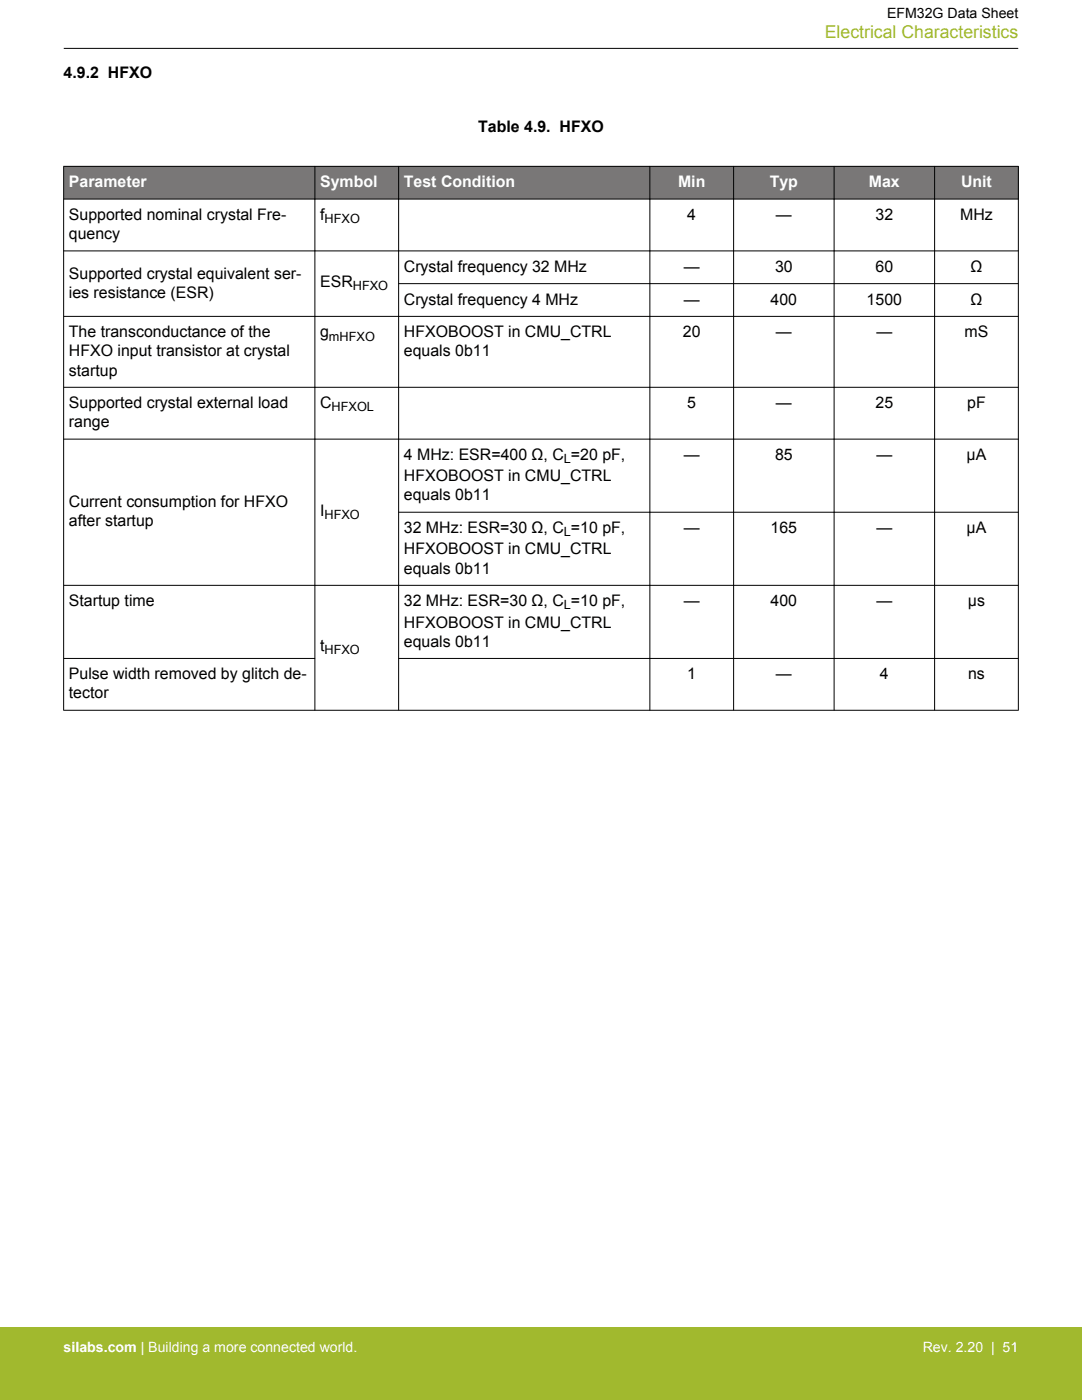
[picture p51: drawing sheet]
<svg xmlns="http://www.w3.org/2000/svg" width="216mm" height="279mm" viewBox="0 0 216 279" stroke-linecap="round" stroke-linejoin="round" font-family="sans-serif">
<defs><g id="words">
<text font-size="3.5" fill="#a1b92e" x="164.6" y="7.5">Electrical Characteristics</text>
<g font-size="3.2">
<text x="12.7" y="15.5">4.9.2 HFXO</text>
<text x="95.4" y="26.4">Table 4.9. HFXO</text>
<text x="13.7" y="43.9">Supported nominal crystal Fre-</text>
<text x="13.7" y="47.7">quency</text>
<text x="63.9" y="43.9">f</text>
<text x="137.1" y="43.9">4</text>
<text x="154.8" y="43.9">—</text>
<text x="174.7" y="43.9">32</text>
<text x="191.6" y="43.9">MHz</text>
<text x="13.7" y="55.6">Supported crystal equivalent ser-</text>
<text x="13.7" y="59.4">ies resistance (ESR)</text>
<text x="63.9" y="57.3">ESR</text>
<text x="80.6" y="54.3">Crystal frequency 32 MHz</text>
<text x="136.4" y="54.3">—</text>
<text x="154.6" y="54.3">30</text>
<text x="174.7" y="54.3">60</text>
<text x="193.7" y="54.3">Ω</text>
<text x="80.6" y="60.8">Crystal frequency 4 MHz</text>
<text x="136.4" y="60.8">—</text>
<text x="153.8" y="60.8">400</text>
<text x="172.9" y="60.8">1500</text>
<text x="193.7" y="60.8">Ω</text>
<text x="13.7" y="67.3">The transconductance of the</text>
<text x="13.7" y="71.1">HFXO input transistor at crystal</text>
<text x="63.9" y="67.3">g</text>
<text x="80.6" y="67.3">HFXOBOOST in CMU_CTRL</text>
<text x="80.6" y="71.1">equals 0b11</text>
<text x="136.3" y="67.3">20</text>
<text x="154.8" y="67.3">—</text>
<text x="174.9" y="67.3">—</text>
<text x="192.5" y="67.3">mS</text>
<text x="13.7" y="74.9">startup</text>
<text x="13.7" y="81.5">Supported crystal external load</text>
<text x="63.9" y="81.5">C</text>
<text x="137.1" y="81.5">5</text>
<text x="154.8" y="81.5">—</text>
<text x="174.7" y="81.5">25</text>
<text x="193" y="81.5">pF</text>
<text x="13.7" y="85.3">range</text>
<text x="80.6" y="91.8">4 MHz: ESR=400 Ω, C =20 pF,</text>
<text x="136.4" y="91.8">—</text>
<text x="154.6" y="91.8">85</text>
<text x="174.9" y="91.8">—</text>
<text x="192.9" y="91.8">µA</text>
<text x="13.7" y="101.2">Current consumption for HFXO</text>
<text x="80.6" y="96.1">HFXOBOOST in CMU_CTRL</text>
<text x="80.6" y="99.9">equals 0b11</text>
<text x="13.7" y="105">after startup</text>
<text x="63.9" y="102.9">I</text>
<text x="80.6" y="106.4">32 MHz: ESR=30 Ω, C =10 pF,</text>
<text x="136.4" y="106.4">—</text>
<text x="153.8" y="106.4">165</text>
<text x="174.9" y="106.4">—</text>
<text x="192.9" y="106.4">µA</text>
<text x="80.6" y="110.7">HFXOBOOST in CMU_CTRL</text>
<text x="80.6" y="114.5">equals 0b11</text>
<text x="13.7" y="121">Startup time</text>
<text x="80.6" y="125.2">HFXOBOOST in CMU_CTRL</text>
<text x="80.6" y="121">32 MHz: ESR=30 Ω, C =10 pF,</text>
<text x="136.4" y="121">—</text>
<text x="153.8" y="121">400</text>
<text x="174.9" y="121">—</text>
<text x="193.1" y="121">µs</text>
<text x="63.9" y="130">t</text>
<text x="80.6" y="129.1">equals 0b11</text>
<text x="13.7" y="135.6">Pulse width removed by glitch de-</text>
<text x="137.1" y="135.6">1</text>
<text x="154.8" y="135.6">—</text>
<text x="175.6" y="135.6">4</text>
<text x="193.2" y="135.6">ns</text>
<text x="13.7" y="139.4">tector</text>
</g>
<g font-size="3.2" fill="#fff">
<text x="13.7" y="37.4">Parameter</text>
<text x="63.9" y="37.4">Symbol</text>
<text x="80.6" y="37.4">Test Condition</text>
<text x="135.3" y="37.4">Min</text>
<text x="153.6" y="37.4">Typ</text>
<text x="173.4" y="37.4">Max</text>
<text x="191.8" y="37.4">Unit</text>
</g>
<text font-size="2.8" x="177" y="3.5">EFM32G Data Sheet</text>
<g font-size="2.8" fill="#fff">
<text x="12.7" y="269.9">silabs.com | Building a more connected world.</text>
<text x="184.1" y="269.9">Rev. 2.20 | 51</text>
</g>
<g font-size="2.5">
<text x="64.8" y="44.5">HFXO</text>
<text x="70.4" y="57.9">HFXO</text>
<text x="65.6" y="68">mHFXO</text>
<text x="66.2" y="82.1">HFXOL</text>
<text x="112.5" y="92.5">L</text>
<text x="64.8" y="103.6">HFXO</text>
<text x="112.5" y="107">L</text>
<text x="112.5" y="121.6">L</text>
<text x="64.8" y="130.6">HFXO</text>
</g>
</g></defs>
<g fill="#797777">
<path d="M12.7 33.2h190.5v6.5h-190.5z" fill-rule="evenodd"/>
<path d="M12.7 33.2h190.5v6.5h-190.5z" fill-rule="evenodd"/>
</g>
<g fill="none" stroke="#000" stroke-width=".2">
<path d="M12.7 9.7h190.5M12.7 33.2h190.5M12.7 39.7h190.5M12.7 33.2v108.6M62.8 33.2v108.6M79.5 33.2v108.6M129.7 33.2v108.6M146.4 33.2v108.6M166.4 33.2v108.6M186.5 33.2v108.6M203.2 33.2v108.6M12.7 50.1h190.5"/>
<path d="M79.5 56.6h123.7M12.7 77.3h190.5M203.2 63.1h-190.5M12.7 87.6h190.5M79.5 102.2h123.7M203.2 116.8h-190.5M12.7 131.4h50.2M79.5 131.4h123.7M12.7 141.8h190.5"/>
</g>
<path d="M0 264.9h215.9v14.5h-215.9z" fill="#a1b92e"/>
<use href="#words"/>
</svg>
